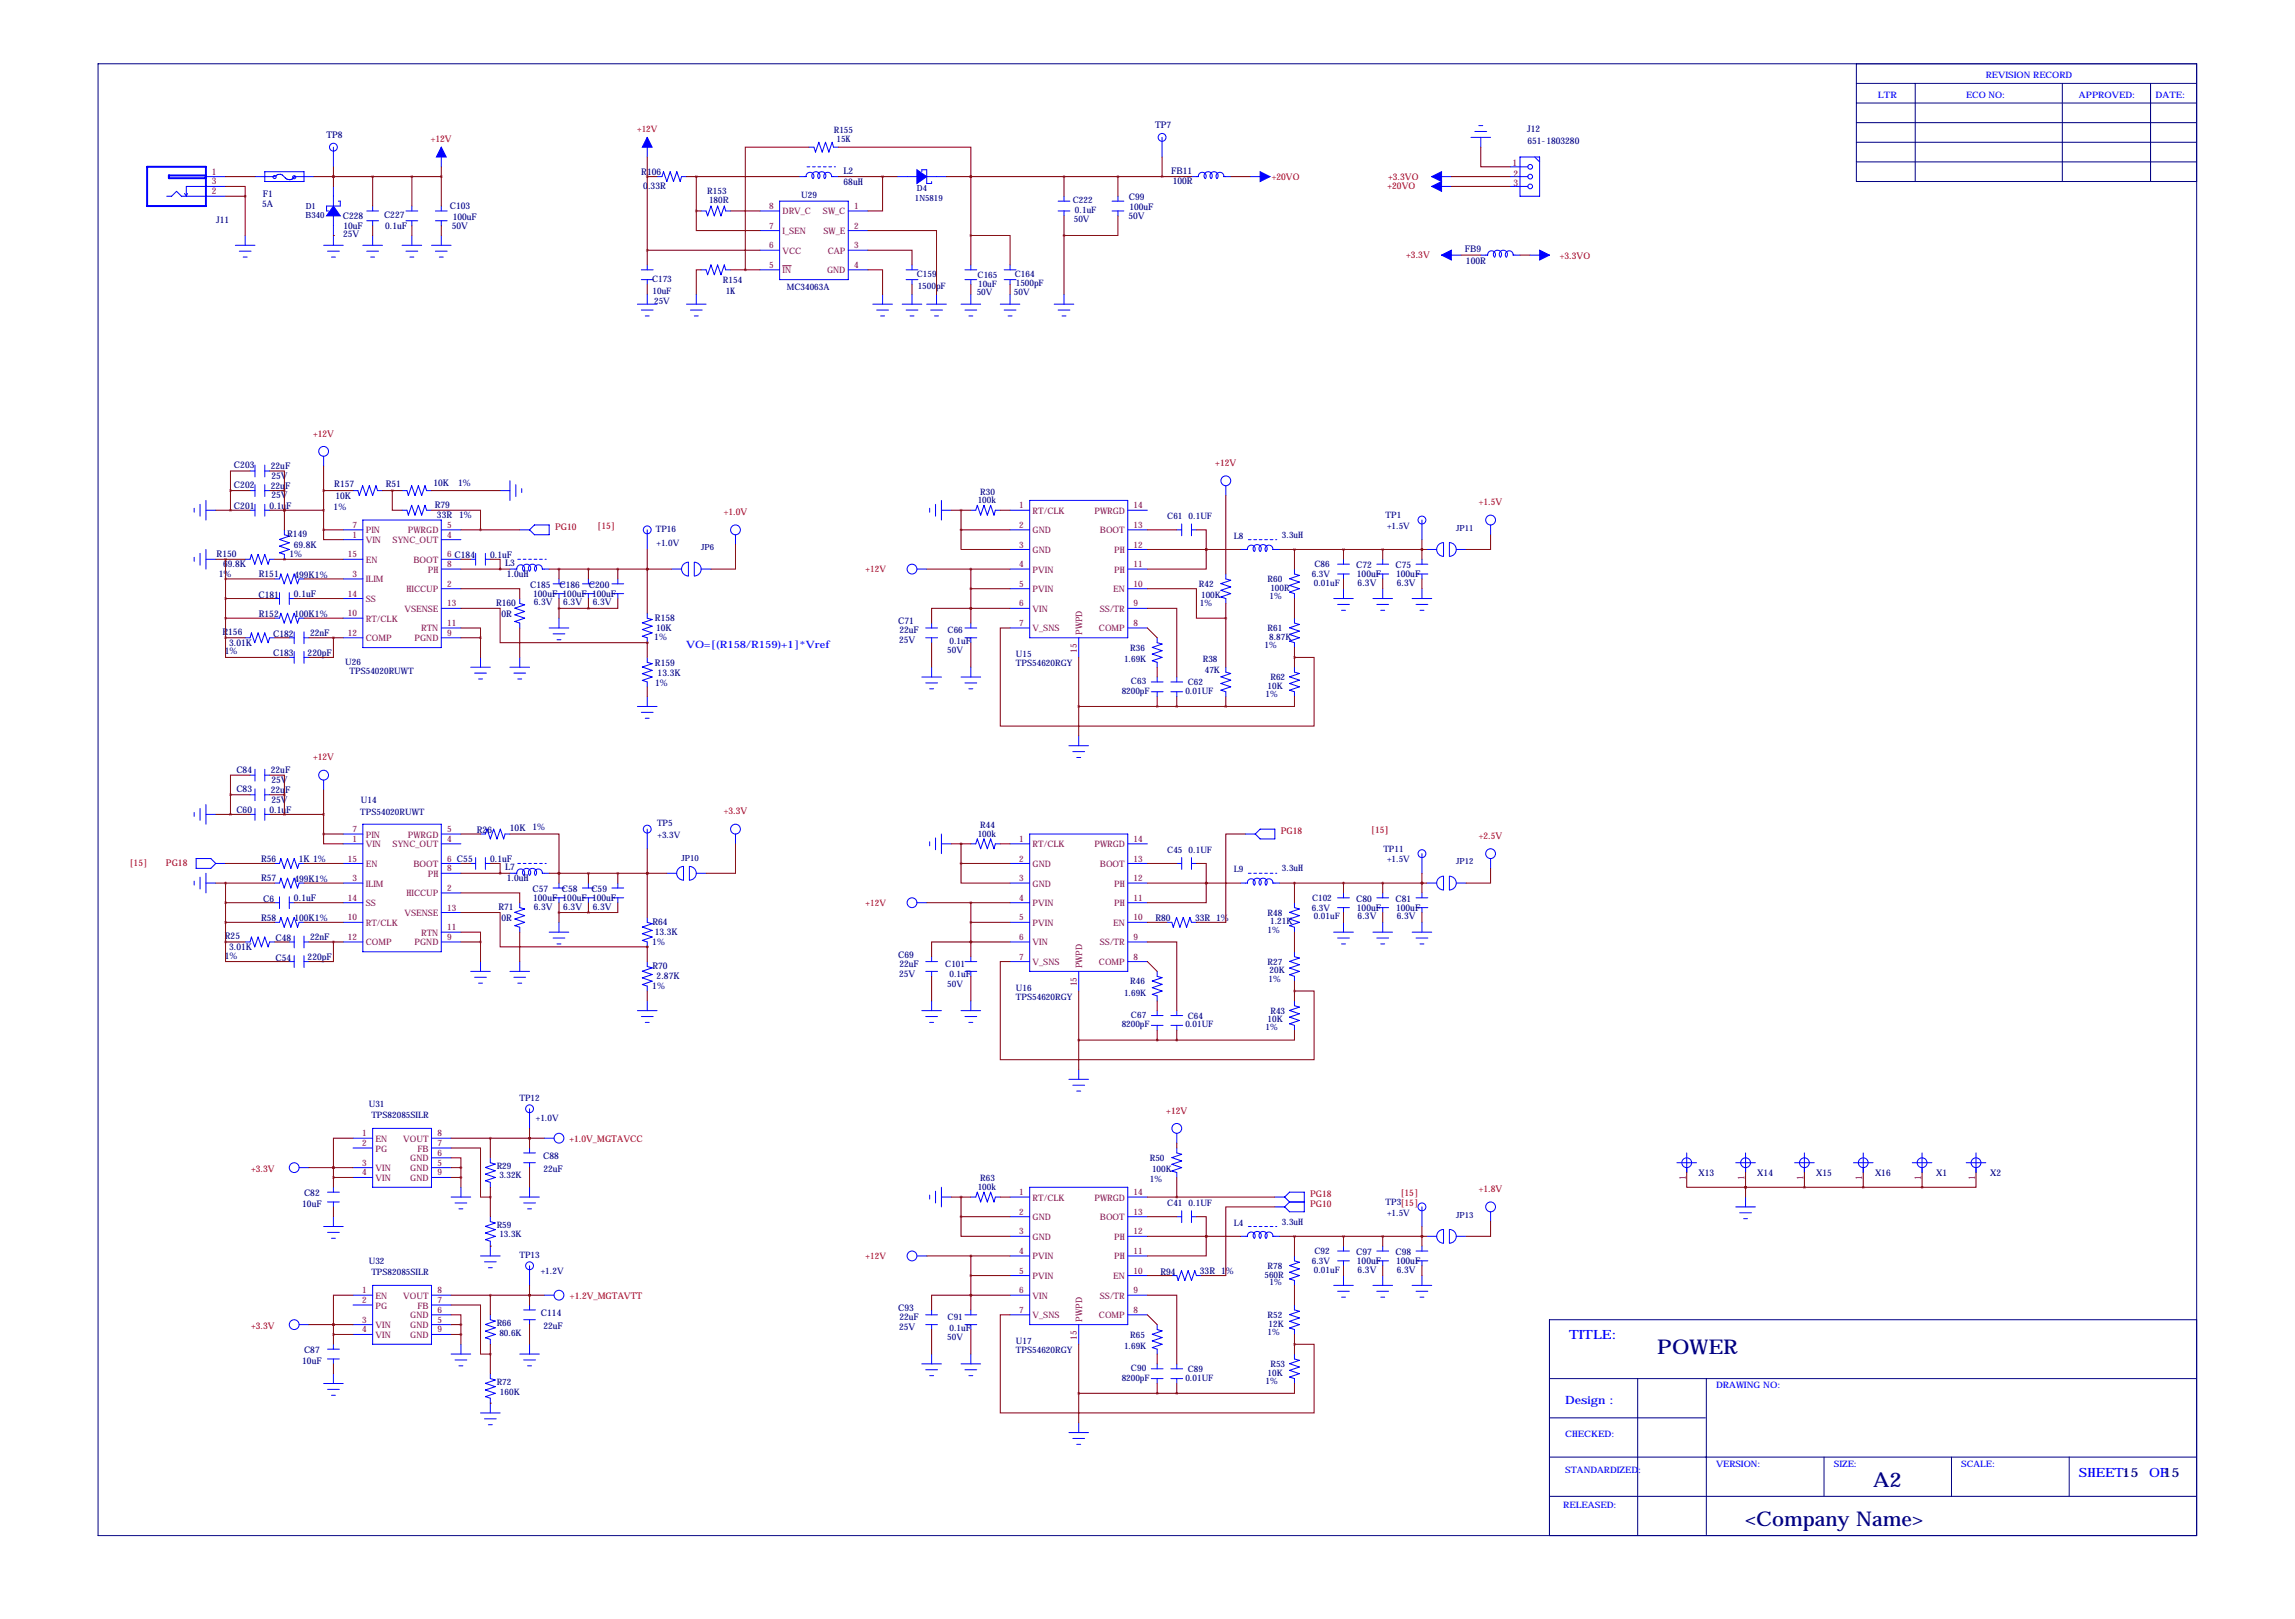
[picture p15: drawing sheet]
<svg xmlns="http://www.w3.org/2000/svg" width="594mm" height="419mm" viewBox="0 0 594 419" stroke-linecap="round" stroke-linejoin="round" font-family="sans-serif">
<defs><g id="words">
<g font-size="5.3" fill="#000080">
<text x="429.3" y="350.5">POWER</text>
<text x="485.1" y="384.8">A2</text>
<text x="452.1" y="395">&lt;Company Name&gt;</text>
</g>
<g font-size="3.3" fill="#00f">
<text x="406.4" y="346.7">TITLE:</text>
<text x="538.5" y="382.3">SHEET:</text>
<text x="556.6" y="382.3">OF15</text>
</g>
<text font-size="3.3" fill="#000080" x="549.7" y="382.3">15</text>
<text font-size="3" fill="#00f" x="405.4" y="363.5">Design :</text>
<text font-size="2.6" fill="#00f" x="177.7" y="167.7">VO=[(R158/R159)+1]*Vref</text>
<g font-size="2.4" fill="#000080">
<text x="84.5" y="35.6">TP8</text>
<text x="299.2" y="33.1">TP7</text>
<text x="395.6" y="34.3">J12</text>
<text x="395.6" y="37.2">651-1803280</text>
<text x="166.1" y="45.2">R106</text>
<text x="218.4" y="45">L2</text>
<text x="218.5" y="47.8">68uH</text>
<text x="303.4" y="45">FB11</text>
<text x="303.8" y="47.6">100R</text>
<text x="67.9" y="53.7">5A</text>
<text x="68.1" y="51.1">F1</text>
<text x="166.6" y="48.9">0.33R</text>
<text x="292.4" y="51.6">C99</text>
<text x="56" y="57.7">J11</text>
<text x="88.8" y="56.7">C228</text>
<text x="89" y="59.2">10uF</text>
<text x="99.5" y="56.5">C227</text>
<text x="99.8" y="59.2">0.1uF</text>
<text x="116.5" y="54.2">C103</text>
<text x="117" y="59.2">50V</text>
<text x="117.3" y="56.9">100uF</text>
<text x="292.3" y="56.6">50V</text>
<text x="292.5" y="54.4">100uF</text>
<text x="88.8" y="61.5">25V</text>
<text x="379.4" y="65.3">FB9</text>
<text x="379.7" y="68.4">100R</text>
<text x="60.6" y="121.2">C203</text>
<text x="70.2" y="121.4">22uF</text>
<text x="70.3" y="124">25V</text>
<text x="86.6" y="126">R157</text>
<text x="99.9" y="126">R51</text>
<text x="112.3" y="125.8">10K</text>
<text x="118.7" y="125.8">1%</text>
<text x="60.6" y="131.8">C201</text>
<text x="60.6" y="126.3">C202</text>
<text x="69.8" y="131.7">0.1uF</text>
<text x="70.2" y="126.5">22uF</text>
<text x="70.3" y="129">25V</text>
<text x="86.4" y="131.9">1%</text>
<text x="86.9" y="129.1">10K</text>
<text x="112.6" y="131.6">R79</text>
<text x="113.2" y="134.2">33R</text>
<text x="118.9" y="134.2">1%</text>
<text x="74.4" y="139">R149</text>
<text x="76.1" y="141.7">69.8K</text>
<text x="56.1" y="144.1">R150</text>
<text x="56.7" y="149.4">1%</text>
<text x="57.8" y="146.8">69.8K</text>
<text x="67" y="149.4">R151</text>
<text x="75" y="144.3">1%</text>
<text x="76.3" y="149.6">499K1%</text>
<text x="126.9" y="144.4">0.1uF</text>
<text x="130.8" y="146.6">L3</text>
<text x="131.3" y="149.4">1.0uH</text>
<text x="351.3" y="147.2">C72</text>
<text x="351.5" y="149.4">100uF</text>
<text x="361.4" y="147.2">C75</text>
<text x="361.6" y="149.4">100uF</text>
<text x="67" y="154.7">C181</text>
<text x="76.1" y="154.5">0.1uF</text>
<text x="137.3" y="152.2">C185</text>
<text x="138.1" y="154.4">100uF 100uF 100uF</text>
<text x="144.9" y="152.2">C186</text>
<text x="152.6" y="152.2">C200</text>
<text x="351.6" y="151.6">6.3V</text>
<text x="361.8" y="151.6">6.3V</text>
<text x="67" y="159.6">R152</text>
<text x="76.3" y="159.8">100K1%</text>
<text x="128.5" y="156.8">R160</text>
<text x="129.9" y="159.8">0R</text>
<text x="138.3" y="156.7">6.3V</text>
<text x="145.9" y="156.7">6.3V</text>
<text x="153.5" y="156.7">6.3V</text>
<text x="169.6" y="160.9">R158</text>
<text x="232.7" y="161.5">C71</text>
<text x="57.6" y="164.4">R156</text>
<text x="59.3" y="167.1">3.01K</text>
<text x="70.8" y="164.8">C182</text>
<text x="80.3" y="164.7">22nF</text>
<text x="169.5" y="165.6">1%</text>
<text x="169.9" y="163.3">10K</text>
<text x="232.9" y="166.5">25V</text>
<text x="233" y="163.9">22uF</text>
<text x="58.2" y="169.4">1%</text>
<text x="70.8" y="169.9">C183</text>
<text x="79.7" y="169.8">220pF</text>
<text x="169.6" y="172.3">R159</text>
<text x="169.7" y="177.5">1%</text>
<text x="170.3" y="175">13.3K</text>
<text x="61.2" y="200">C84</text>
<text x="70.2" y="200.2">22uF</text>
<text x="70.3" y="202.7">25V</text>
<text x="61.2" y="205.1">C83</text>
<text x="70.2" y="205.2">22uF</text>
<text x="70.3" y="207.8">25V</text>
<text x="61.2" y="210.6">C60</text>
<text x="69.8" y="210.4">0.1uF</text>
<text x="123.5" y="215.6">R26</text>
<text x="132.1" y="215.2">10K</text>
<text x="137.9" y="215">1%</text>
<text x="67.6" y="223.1">R56</text>
<text x="77.4" y="223">1K 1%</text>
<text x="126.9" y="223.1">0.1uF</text>
<text x="130.8" y="225.3">L7</text>
<text x="67.6" y="228.2">R57</text>
<text x="68.2" y="233.4">C6</text>
<text x="76.1" y="233.3">0.1uF</text>
<text x="76.3" y="228.3">499K1%</text>
<text x="131.3" y="228.2">1.0uH</text>
<text x="137.9" y="231">C57</text>
<text x="138.1" y="233.2">100uF 100uF 100uF</text>
<text x="145.5" y="231">C58</text>
<text x="153.2" y="231">C59</text>
<text x="351.3" y="233.5">C80</text>
<text x="361.4" y="233.5">C81</text>
<text x="67.6" y="238.3">R58</text>
<text x="76.3" y="238.5">100K1%</text>
<text x="129.1" y="235.5">R71</text>
<text x="129.9" y="238.5">0R</text>
<text x="138.3" y="235.5">6.3V</text>
<text x="145.9" y="235.5">6.3V</text>
<text x="153.5" y="235.5">6.3V</text>
<text x="169" y="239.4">R64</text>
<text x="299.3" y="238.5">R80</text>
<text x="309.5" y="238.3">33R 1%</text>
<text x="351.5" y="235.7">100uF</text>
<text x="351.6" y="238">6.3V</text>
<text x="361.6" y="235.7">100uF</text>
<text x="361.8" y="238">6.3V</text>
<text x="58.2" y="243.2">R25</text>
<text x="59.3" y="245.9">3.01K</text>
<text x="71.4" y="243.6">C48</text>
<text x="80.3" y="243.4">22nF</text>
<text x="169" y="244.6">1%</text>
<text x="169.6" y="242.1">13.3K</text>
<text x="58.2" y="248.2">1%</text>
<text x="71.4" y="248.7">C54</text>
<text x="79.7" y="248.5">220pF</text>
<text x="169" y="250.8">R70</text>
<text x="232.7" y="247.9">C69</text>
<text x="233" y="250.3">22uF</text>
<text x="169" y="256">1%</text>
<text x="170.1" y="253.5">2.87K</text>
<text x="232.9" y="252.8">25V</text>
<text x="140.7" y="300.1">C88</text>
<text x="140.8" y="303.3">22uF</text>
<text x="439.9" y="304.3">X13</text>
<text x="455.2" y="304.3">X14</text>
<text x="470.4" y="304.3">X15</text>
<text x="485.6" y="304.3">X16</text>
<text x="501.5" y="304.3">X1</text>
<text x="515.5" y="304.3">X2</text>
<text x="78.7" y="309.7">C82</text>
<text x="78.3" y="312.4">10uF</text>
<text x="300.6" y="329.9">R94</text>
<text x="310.8" y="329.8">33R 1%</text>
<text x="351.3" y="325">C97</text>
<text x="351.5" y="327.2">100uF</text>
<text x="351.6" y="329.4">6.3V</text>
<text x="361.4" y="325">C98</text>
<text x="361.6" y="327.2">100uF</text>
<text x="361.8" y="329.4">6.3V</text>
<text x="140.1" y="340.7">C114</text>
<text x="232.7" y="339.3">C93</text>
<text x="233" y="341.7">22uF</text>
<text x="140.8" y="343.9">22uF</text>
<text x="232.9" y="344.3">25V</text>
<text x="78.3" y="353.1">10uF</text>
<text x="78.7" y="350.4">C87</text>
</g>
<g font-size="2.4" fill="#f00">
<text x="111.6" y="36.8">+12V</text>
<text x="329.4" y="46.5">+20VO</text>
<text x="359.5" y="46.5">+3.3VO</text>
<text x="359.4" y="49">+20VO</text>
<text x="364.2" y="66.8">+3.3V</text>
<text x="404" y="67.1">+3.3VO</text>
<text x="81.1" y="113">+12V</text>
<text x="314.8" y="120.7">+12V</text>
<text x="383" y="130.8">+1.5V</text>
<text x="143.8" y="137.2">PG10</text>
<text x="154.7" y="137">[15]</text>
<text x="187.5" y="133.4">+1.0V</text>
<text x="81.1" y="196.8">+12V</text>
<text x="187.5" y="210.8">+3.3V</text>
<text x="331.7" y="215.9">PG18</text>
<text x="355.1" y="215.7">[15]</text>
<text x="383" y="217.2">+2.5V</text>
<text x="33.5" y="224.1">[15]</text>
<text x="43" y="224.3">PG18</text>
<text x="302.1" y="288.3">+12V</text>
<text x="147.5" y="295.7">+1.0V_MGTAVCC</text>
<text x="65" y="303.3">+3.3V</text>
<text x="339.3" y="309.9">PG18</text>
<text x="362.7" y="309.7">[15]</text>
<text x="383" y="308.6">+1.8V</text>
<text x="339.3" y="312.4">PG10</text>
<text x="147.6" y="336.3">+1.2V_MGTAVTT</text>
<text x="65" y="343.9">+3.3V</text>
</g>
<g font-size="2.4" fill="#800080">
<text x="54.9" y="47.8">3</text>
<text x="54.9" y="45.2">1</text>
<text x="391.7" y="42.9">1</text>
<text x="392" y="45.7">2</text>
<text x="54.9" y="50.3">2</text>
<text x="392" y="48.3">3</text>
<text x="436.6" y="305.5" transform="rotate(-90 436.6 305.5)">1</text>
<text x="451.9" y="305.5" transform="rotate(-90 451.9 305.5)">1</text>
<text x="467.1" y="305.5" transform="rotate(-90 467.1 305.5)">1</text>
<text x="482.3" y="305.5" transform="rotate(-90 482.3 305.5)">1</text>
<text x="497.6" y="305.5" transform="rotate(-90 497.6 305.5)">1</text>
<text x="511.6" y="305.5" transform="rotate(-90 511.6 305.5)">1</text>
</g>
<g font-size="2.3" fill="#00f">
<text x="514.4" y="20.3">REVISION RECORD</text>
<text x="486.4" y="25.4">LTR</text>
<text x="509.3" y="25.4">ECO NO:</text>
<text x="538.5" y="25.4">APPROVED:</text>
<text x="558.3" y="25.4">DATE:</text>
<text x="444.5" y="359.4">DRAWING NO:</text>
<text x="405.4" y="372.1">CHECKED:</text>
<text x="405.4" y="381.3">STANDARDIZED:</text>
<text x="444.5" y="379.7">VERSION:</text>
<text x="475" y="379.7">SIZE:</text>
<text x="508" y="379.7">SCALE:</text>
<text x="404.9" y="390.4">RELEASED:</text>
</g>
<g font-size="2.3" fill="#f00">
<text x="165" y="34.3">+12V</text>
<text x="224.2" y="148.1">+12V</text>
<text x="224.2" y="234.4">+12V</text>
<text x="224.2" y="325.9">+12V</text>
</g>
<g font-size="2.3" fill="#000080">
<text x="216" y="34.3">R155</text>
<text x="216.7" y="36.8">15K</text>
<text x="183.2" y="50.3">R153</text>
<text x="183.6" y="52.6">180R</text>
<text x="207.5" y="51.3">U29</text>
<text x="277.9" y="52.6">C222</text>
<text x="278.1" y="57.4">50V</text>
<text x="278.4" y="55.1">0.1uF</text>
<text x="237.5" y="71.7">C159</text>
<text x="253.2" y="71.9">C165</text>
<text x="262.9" y="71.7">C164</text>
<text x="168.9" y="72.9">C173</text>
<text x="169" y="76.2">10uF</text>
<text x="187.2" y="73.2">R154</text>
<text x="188" y="76.2">1K</text>
<text x="203.8" y="75">MC34063A</text>
<text x="237.7" y="74.9">1500pF</text>
<text x="253" y="76.5">50V</text>
<text x="253.3" y="74.2">10uF</text>
<text x="262.6" y="76.5">50V</text>
<text x="263.1" y="73.9">1500pF</text>
<text x="169.4" y="78.7">25V</text>
<text x="253.2" y="130.3">100k</text>
<text x="253.9" y="128">R30</text>
<text x="169.8" y="137.7">TP16</text>
<text x="302.3" y="134.4">C61</text>
<text x="307.9" y="134.4">0.1UF</text>
<text x="358.9" y="134.1">TP1</text>
<text x="359.3" y="136.9">+1.5V</text>
<text x="170" y="141.2">+1.0V</text>
<text x="319.6" y="139.4">L8</text>
<text x="332" y="139.2">3.3uH</text>
<text x="339.8" y="149.4">6.3V</text>
<text x="340.4" y="146.8">C86</text>
<text x="310.5" y="151.9">R42</text>
<text x="311.1" y="154.7">100K</text>
<text x="328.3" y="150.7">R60</text>
<text x="328.8" y="154.9">1%</text>
<text x="329" y="152.9">100R</text>
<text x="340.3" y="151.6">0.01uF</text>
<text x="310.8" y="157">1%</text>
<text x="245.4" y="163.9">C66</text>
<text x="245.9" y="166.6">0.1uF</text>
<text x="327.6" y="167.6">1%</text>
<text x="328.3" y="163.4">R61</text>
<text x="328.7" y="165.6">8.87K</text>
<text x="89.4" y="172.2">U26</text>
<text x="245.4" y="169.2">50V</text>
<text x="263.1" y="170.2">U15</text>
<text x="263.1" y="172.5">TPS54620RGY</text>
<text x="291.1" y="171.4">1.69K</text>
<text x="292.7" y="168.4">R36</text>
<text x="311.5" y="171.5">R38</text>
<text x="90.5" y="174.5">TPS54020RUWT</text>
<text x="290.5" y="179.6">8200pF</text>
<text x="292.9" y="177.1">C63</text>
<text x="307" y="179.6">0.01UF</text>
<text x="307.7" y="177.3">C62</text>
<text x="312.1" y="174.2">47K</text>
<text x="328.3" y="178.3">10K</text>
<text x="329.1" y="176.1">R62</text>
<text x="327.8" y="180.3">1%</text>
<text x="93.5" y="207.8">U14</text>
<text x="93.3" y="210.9">TPS54020RUWT</text>
<text x="170.2" y="213.9">TP5</text>
<text x="253.9" y="214.4">R44</text>
<text x="170.3" y="216.9">+3.3V</text>
<text x="253.2" y="216.7">100k</text>
<text x="302.3" y="220.8">C45</text>
<text x="307.9" y="220.7">0.1UF</text>
<text x="358.3" y="220.5">TP11</text>
<text x="319.6" y="225.8">L9</text>
<text x="332" y="225.6">3.3uH</text>
<text x="359.3" y="223.3">+1.5V</text>
<text x="339.8" y="233.2">C102</text>
<text x="328.3" y="237">R48</text>
<text x="329" y="239.3">1.21K</text>
<text x="339.8" y="235.7">6.3V</text>
<text x="340.3" y="238">0.01uF</text>
<text x="328.3" y="241.6">1%</text>
<text x="244.8" y="250.2">C101</text>
<text x="328.3" y="249.7">R27</text>
<text x="328.8" y="252">20K</text>
<text x="245.4" y="255.5">50V</text>
<text x="245.9" y="253">0.1uF</text>
<text x="263.1" y="256.5">U16</text>
<text x="291.1" y="257.8">1.69K</text>
<text x="292.7" y="254.8">R46</text>
<text x="328.6" y="254.3">1%</text>
<text x="263.1" y="258.9">TPS54620RGY</text>
<text x="292.9" y="263.4">C67</text>
<text x="307.7" y="263.7">C64</text>
<text x="329.1" y="262.4">R43</text>
<text x="290.5" y="265.9">8200pF</text>
<text x="307" y="265.9">0.01UF</text>
<text x="327.8" y="266.7">1%</text>
<text x="328.3" y="264.7">10K</text>
<text x="95.5" y="286.5">U31</text>
<text x="134.5" y="285">TP12</text>
<text x="96.2" y="289.3">TPS82085SILR</text>
<text x="138.8" y="290.1">+1.0V</text>
<text x="128.7" y="302.5">R29</text>
<text x="129.3" y="305.1">3.32K</text>
<text x="253.9" y="305.8">R63</text>
<text x="297.8" y="300.5">R50</text>
<text x="298.4" y="303.3">100K</text>
<text x="253.2" y="308.1">100k</text>
<text x="297.8" y="306.1">1%</text>
<text x="358.9" y="311.9">TP3[15]</text>
<text x="128.7" y="317.8">R59</text>
<text x="302.3" y="312.2">C41</text>
<text x="307.9" y="312.2">0.1UF</text>
<text x="319.6" y="317.2">L4</text>
<text x="332" y="317">3.3uH</text>
<text x="359.3" y="314.7">+1.5V</text>
<text x="129.3" y="320.3">13.3K</text>
<text x="95.5" y="327.2">U32</text>
<text x="96.2" y="330">TPS82085SILR</text>
<text x="134.5" y="325.7">TP13</text>
<text x="140.1" y="329.7">+1.2V</text>
<text x="328.3" y="328.5">R78</text>
<text x="339.8" y="327.2">6.3V</text>
<text x="340.3" y="329.4">0.01uF</text>
<text x="340.4" y="324.6">C92</text>
<text x="327.5" y="330.7">560R</text>
<text x="328.8" y="332.7">1%</text>
<text x="245.4" y="341.7">C91</text>
<text x="328.3" y="341.2">R52</text>
<text x="128.7" y="343.2">R66</text>
<text x="129.3" y="345.9">80.6K</text>
<text x="245.4" y="347">50V</text>
<text x="245.9" y="344.4">0.1uF</text>
<text x="263.1" y="348">U17</text>
<text x="292.7" y="346.2">R65</text>
<text x="328.3" y="345.7">1%</text>
<text x="328.6" y="343.4">12K</text>
<text x="263.1" y="350.3">TPS54620RGY</text>
<text x="291.1" y="349.2">1.69K</text>
<text x="329.1" y="353.9">R53</text>
<text x="128.7" y="358.4">R72</text>
<text x="290.5" y="357.4">8200pF</text>
<text x="292.9" y="354.9">C90</text>
<text x="307" y="357.4">0.01UF</text>
<text x="307.7" y="355.1">C89</text>
<text x="327.8" y="358.1">1%</text>
<text x="328.3" y="356.1">10K</text>
<text x="129.5" y="361.2">160K</text>
</g>
<g font-size="2.3" fill="#800080">
<text x="199.2" y="54.1">8</text>
<text x="199.2" y="59.2">7</text>
<text x="202.7" y="55.5">DRV_C</text>
<text x="213.2" y="55.5">SW_C</text>
<text x="221.2" y="54.1">1</text>
<text x="221.2" y="59.2">2</text>
<text x="199.2" y="64.3">6</text>
<text x="202.7" y="60.6">I_SEN</text>
<text x="202.7" y="65.7">VCC</text>
<text x="213.3" y="60.6">SW_E</text>
<text x="214.4" y="65.7">CAP</text>
<text x="221.2" y="64.3">3</text>
<text x="199.2" y="69.3">5</text>
<text x="202.7" y="70.8">IN</text>
<text x="214.2" y="70.8">GND</text>
<text x="221.2" y="69.3">4</text>
<text x="264" y="131.6">1</text>
<text x="293.6" y="131.6">14</text>
<text x="91.3" y="136.7">7</text>
<text x="115.8" y="136.7">5</text>
<text x="264" y="136.7">2</text>
<text x="267.5" y="133">RT/CLK</text>
<text x="283.5" y="133">PWRGD</text>
<text x="293.6" y="136.7">13</text>
<text x="91.3" y="139.2">1</text>
<text x="94.7" y="138.1">PIN</text>
<text x="94.7" y="140.6">VIN</text>
<text x="101.7" y="140.6">SYNC_OUT</text>
<text x="105.7" y="138.1">PWRGD</text>
<text x="115.8" y="139.2">4</text>
<text x="264" y="141.7">3</text>
<text x="267.5" y="138.1">GND</text>
<text x="267.5" y="143.1">GND</text>
<text x="284.9" y="138.1">BOOT</text>
<text x="288.6" y="143.1">PH</text>
<text x="293.6" y="141.7">12</text>
<text x="90.1" y="144.3">15</text>
<text x="91.3" y="149.4">3</text>
<text x="94.7" y="145.7">EN</text>
<text x="107.1" y="145.7">BOOT</text>
<text x="110.8" y="148.2">PH</text>
<text x="115.8" y="144.3">6 C184</text>
<text x="115.8" y="146.8">8</text>
<text x="264" y="146.8">4</text>
<text x="267.5" y="148.2">PVIN</text>
<text x="288.6" y="148.2">PH</text>
<text x="293.6" y="146.8">11</text>
<text x="90.1" y="154.4">14</text>
<text x="94.7" y="150.8">ILIM</text>
<text x="94.7" y="155.8">SS</text>
<text x="105.3" y="153.3">HICCUP</text>
<text x="115.8" y="151.9">2</text>
<text x="264" y="151.9">5</text>
<text x="267.5" y="153.3">PVIN</text>
<text x="288.3" y="153.3">EN</text>
<text x="293.6" y="151.9">10</text>
<text x="90.1" y="159.5">10</text>
<text x="94.7" y="160.9">RT/CLK</text>
<text x="104.7" y="158.4">VSENSE</text>
<text x="115.8" y="157">13</text>
<text x="264" y="157">6</text>
<text x="267.5" y="158.4">VIN</text>
<text x="284.9" y="158.4">SS/TR</text>
<text x="293.6" y="157">9</text>
<text x="90.1" y="164.6">12</text>
<text x="94.7" y="166">COMP</text>
<text x="107.4" y="166">PGND</text>
<text x="109.1" y="163.5">RTN</text>
<text x="115.8" y="162.1">11</text>
<text x="115.8" y="164.6">9</text>
<text x="264" y="162.1">7</text>
<text x="267.5" y="163.5">V_SNS</text>
<text x="280.3" y="164.3" transform="rotate(-90 280.3 164.3)">PWPD</text>
<text x="284.6" y="163.5">COMP</text>
<text x="293.6" y="162.1">8</text>
<text x="278.9" y="169" transform="rotate(-90 278.9 169)">15</text>
<text x="91.3" y="215.4">7</text>
<text x="115.8" y="215.4">5</text>
<text x="91.3" y="217.9">1</text>
<text x="94.7" y="216.8">PIN</text>
<text x="94.7" y="219.3">VIN</text>
<text x="101.7" y="219.3">SYNC_OUT</text>
<text x="105.7" y="216.8">PWRGD</text>
<text x="115.8" y="217.9">4</text>
<text x="264" y="217.9">1</text>
<text x="267.5" y="219.3">RT/CLK</text>
<text x="283.5" y="219.3">PWRGD</text>
<text x="293.6" y="217.9">14</text>
<text x="90.1" y="223">15</text>
<text x="94.7" y="224.4">EN</text>
<text x="107.1" y="224.4">BOOT</text>
<text x="110.8" y="227">PH</text>
<text x="115.8" y="223">6 C55</text>
<text x="115.8" y="225.6">8</text>
<text x="264" y="223">2</text>
<text x="267.5" y="224.4">GND</text>
<text x="284.9" y="224.4">BOOT</text>
<text x="293.6" y="223">13</text>
<text x="90.1" y="233.2">14</text>
<text x="91.3" y="228.1">3</text>
<text x="94.7" y="229.5">ILIM</text>
<text x="105.3" y="232">HICCUP</text>
<text x="115.8" y="230.6">2</text>
<text x="264" y="228.1">3</text>
<text x="264" y="233.2">4</text>
<text x="267.5" y="229.5">GND</text>
<text x="288.6" y="229.5">PH</text>
<text x="293.6" y="233.2">11</text>
<text x="293.6" y="228.1">12</text>
<text x="90.1" y="238.3">10</text>
<text x="94.7" y="234.6">SS</text>
<text x="94.7" y="239.7">RT/CLK</text>
<text x="104.7" y="237.1">VSENSE</text>
<text x="115.8" y="235.7">13</text>
<text x="264" y="238.3">5</text>
<text x="267.5" y="234.6">PVIN</text>
<text x="267.5" y="239.7">PVIN</text>
<text x="288.3" y="239.7">EN</text>
<text x="288.6" y="234.6">PH</text>
<text x="293.6" y="238.3">10</text>
<text x="90.1" y="243.3">12</text>
<text x="94.7" y="244.7">COMP</text>
<text x="107.4" y="244.7">PGND</text>
<text x="109.1" y="242.2">RTN</text>
<text x="115.8" y="240.8">11</text>
<text x="115.8" y="243.3">9</text>
<text x="264" y="243.3">6</text>
<text x="267.5" y="244.7">VIN</text>
<text x="284.9" y="244.7">SS/TR</text>
<text x="293.6" y="243.3">9</text>
<text x="264" y="248.4">7</text>
<text x="267.5" y="249.8">V_SNS</text>
<text x="280.3" y="250.7" transform="rotate(-90 280.3 250.7)">PWPD</text>
<text x="284.6" y="249.8">COMP</text>
<text x="293.6" y="248.4">8</text>
<text x="278.9" y="255.3" transform="rotate(-90 278.9 255.3)">15</text>
<text x="93.8" y="294.1">1</text>
<text x="93.8" y="296.7">2</text>
<text x="97.3" y="295.5">EN</text>
<text x="97.3" y="298.1">PG</text>
<text x="104.4" y="295.5">VOUT</text>
<text x="108.1" y="298.1">FB</text>
<text x="113.3" y="294.1">8</text>
<text x="113.3" y="296.7">7</text>
<text x="113.3" y="299.2">6</text>
<text x="93.8" y="301.8">3</text>
<text x="93.8" y="304.3">4</text>
<text x="97.3" y="303.2">VIN</text>
<text x="97.3" y="305.7">VIN</text>
<text x="106.3" y="300.6">GND</text>
<text x="106.3" y="303.2">GND</text>
<text x="106.3" y="305.7">GND</text>
<text x="113.3" y="301.8">5</text>
<text x="113.3" y="304.3">9</text>
<text x="264" y="309.4">1</text>
<text x="267.5" y="310.8">RT/CLK</text>
<text x="283.5" y="310.8">PWRGD</text>
<text x="293.6" y="309.4">14</text>
<text x="264" y="314.5">2</text>
<text x="267.5" y="315.9">GND</text>
<text x="284.9" y="315.9">BOOT</text>
<text x="293.6" y="314.5">13</text>
<text x="264" y="319.5">3</text>
<text x="267.5" y="320.9">GND</text>
<text x="288.6" y="320.9">PH</text>
<text x="293.6" y="319.5">12</text>
<text x="264" y="324.6">4</text>
<text x="264" y="329.7">5</text>
<text x="267.5" y="326">PVIN</text>
<text x="288.6" y="326">PH</text>
<text x="293.6" y="329.7">10</text>
<text x="293.6" y="324.6">11</text>
<text x="93.8" y="334.8">1</text>
<text x="113.3" y="334.8">8</text>
<text x="264" y="334.8">6</text>
<text x="267.5" y="331.1">PVIN</text>
<text x="288.3" y="331.1">EN</text>
<text x="293.6" y="334.8">9</text>
<text x="93.8" y="337.3">2</text>
<text x="97.3" y="336.2">EN</text>
<text x="97.3" y="338.7">PG</text>
<text x="104.4" y="336.2">VOUT</text>
<text x="106.3" y="341.3">GND</text>
<text x="108.1" y="338.7">FB</text>
<text x="113.3" y="337.3">7</text>
<text x="113.3" y="339.9">6</text>
<text x="264" y="339.9">7</text>
<text x="267.5" y="336.2">VIN</text>
<text x="267.5" y="341.3">V_SNS</text>
<text x="284.6" y="341.3">COMP</text>
<text x="284.9" y="336.2">SS/TR</text>
<text x="293.6" y="339.9">8</text>
<text x="93.8" y="342.4">3</text>
<text x="93.8" y="344.9">4</text>
<text x="97.3" y="343.8">VIN</text>
<text x="97.3" y="346.3">VIN</text>
<text x="106.3" y="343.8">GND</text>
<text x="106.3" y="346.3">GND</text>
<text x="113.3" y="342.4">5</text>
<text x="113.3" y="344.9">9</text>
<text x="278.9" y="346.8" transform="rotate(-90 278.9 346.8)">15</text>
<text x="280.3" y="342.1" transform="rotate(-90 280.3 342.1)">PWPD</text>
</g>
<g font-size="2.2" fill="#000080">
<text x="237" y="52.1">1N5819</text>
<text x="237.5" y="49.5">D4</text>
<text x="79.1" y="56.3">B340</text>
<text x="79.2" y="54">D1</text>
<text x="377.2" y="137.4">JP11</text>
<text x="181.6" y="142.5">JP6</text>
<text x="176.5" y="222.8">JP10</text>
<text x="377.2" y="223.8">JP12</text>
<text x="377.2" y="315.2">JP13</text>
</g>
</g></defs>
<g fill="none" stroke="#000080" stroke-width=".26">
<path d="M25.4 16.5h543.6v381h-543.6zM480.8 16.5v30.5h88.2M480.8 21.6h88.2M480.8 26.7h88.2M480.8 31.8h88.2M480.8 36.8h88.2M496.1 21.6v25.4M534.2 21.6v25.4M557 21.6v25.4M480.8 41.9h88.2M401.3 356.9h167.7M424.2 356.9v40.6"/>
<path d="M442 356.9v40.4M569 341.6h-167.7v55.9M401.3 377.2h167.7M401.3 367h40.4M472.4 377.2v10.1M505.5 377.2v10.1M535.9 377.2v10.1M401.3 387.3h167.7"/>
</g>
<g fill="none" stroke="#00f" stroke-width=".26">
<path d="M86.4 38.1v5.1M114.3 38.1v5.1M167.6 35.6v5M209.5 38.1h1.3l.4 1.3 .9-2.6 .9 2.6 .8-2.6 .9 2.6 .8-2.6 .4 1.3h1.3M301 35.6v5M381 35.6h5.1M382 34h3.1M383 32.5h1M383.5 35.6v2.5M43.2 50.8h1.2l1.3-1.3 1.3 1.3h11.4M47.8 50.1l.5 .6 .3-.6M53.3 45.7h5.1"/>
<path d="M58.4 48.3h-10.1v2.5M66 45.7h5.1M68.6 44.4h10.1v2.6h-10.1zM71.2 45.7a1.47 1.47 0 0 1 2-.4 2.01 2.01 0 0 0 2.4 1.1l.7-.6M76.2 45.7h5.1M86.4 48.3v5M86.4 55.9v7.6M87.6 52.1h.5v1.2h-3.5v1.3h.5M95 57.1h3M95 54.6h3M96.5 53.3v1.3M96.5 57.1v1.3"/>
<path d="M105.2 57.1h3M105.2 54.6h3M106.7 53.3v1.3M106.7 57.1v1.3M112.8 57.1h3M112.8 54.6h3M114.3 53.3v1.3M114.3 57.1v1.3M170.2 45.7h1.2l.5-1.3 .8 2.6 .9-2.6 .8 2.6 .9-2.6 .9 2.6 .3-1.3h1.3M181.6 54.6h1.3l.4 1.3 .8-2.6 .9 2.6 .9-2.6 .8 2.6 .9-2.6 .4 1.3h1.2M196.8 54.6h5.1M196.8 59.7h5.1"/>
<path d="M201.9 52.1h17.8v20.3h-17.8zM207 45.7h1.8a1.02 1.02 0 0 1 1.3-1.1 1.02 1.02 0 0 1 .5 1.6 1.06 1.06 0 0 1 0-1.4 1.06 1.06 0 0 1 1.5 0 1.06 1.06 0 0 1 0 1.4M212.1 46.2a1.07 1.07 0 0 1 0-1.4 1.07 1.07 0 0 1 1.5 0 1.07 1.07 0 0 1 0 1.4M217.2 45.7h-1.8a1.02 1.02 0 0 0-1.3-1.1 1.02 1.02 0 0 0-.5 1.6M219.7 54.6h5.1M219.7 59.7h5.1M232.4 45.7h5.1M238.8 44.4v-.5h1.2v3.6h1.3v-.5M240 45.7h5.1M274.1 54.6h3M274.1 52.1h3M275.6 50.8v1.3"/>
<path d="M275.6 54.6v1.3M288 54.6h3.1M288 52.1h3.1M289.6 50.8v1.3M289.6 54.6v1.3M308.6 45.7h1.8M310.4 45.7a1.02 1.02 0 0 1 1.3-1.1 1.02 1.02 0 0 1 .5 1.6 1.06 1.06 0 0 1 0-1.4 1.06 1.06 0 0 1 1.5 0 1.06 1.06 0 0 1 0 1.4M313.7 46.2a1.07 1.07 0 0 1 0-1.4 1.07 1.07 0 0 1 1.5 0 1.07 1.07 0 0 1 0 1.4M318.8 45.7h-1.8a1.02 1.02 0 0 0-1.3-1.1 1.02 1.02 0 0 0-.5 1.6M323.8 45.7h5.1M370.8 45.7h5.1M370.8 48.3h5.1"/>
<path d="M391.2 45.7h4.5M391.2 43.2h4.5M391.2 48.3h4.5M393.7 40.6h5.1v10.2h-5.1zM397.5 40.6l1.3 1.3M61 63.5h5M62 65h3M63 66.5h1M63.5 61v2.5M83.8 63.5h5.1M84.8 65h3.1M85.9 66.5h1"/>
<path d="M94 63.5h5.1M95 65h3M96 66.5h1M96.5 61v2.5M104.1 63.5h5.1M105.2 65h3M106.2 66.5h1M106.7 61v2.5M111.8 63.5h5M112.8 65h3M113.8 66.5h1M114.3 61v2.5"/>
<path d="M165.1 78.7h5.1M166.1 72.4h3.1M166.1 69.9h3.1M167.6 68.6v1.3M167.6 72.4v1.3M167.6 76.2v2.5M177.8 78.7h5.1M180.3 76.2v2.5M181.6 69.9h1.3l.4 1.2 .8-2.5 .9 2.5 .9-2.5 .8 2.5 .9-2.5 .4 1.3h1.2M196.8 64.8h5.1M196.8 69.9h5.1M219.7 64.8h5.1"/>
<path d="M219.7 69.9h5.1M226.1 78.7h5M228.6 76.2v2.5M233.7 78.7h5.1M234.7 72.4h3M234.7 69.9h3M236.2 68.6v1.3M236.2 72.4v1.3M236.2 76.2v2.5M240 78.7h5.1M242.6 76.2v2.5M248.9 78.7h5.1"/>
<path d="M249.9 72.4h3.1M249.9 69.9h3.1M251.5 68.6v1.3M251.5 72.4v1.3M251.5 76.2v2.5M259.1 78.7h5.1M260.1 72.4h3M260.1 69.9h3M261.6 68.6v1.3M261.6 72.4v1.3M261.6 76.2v2.5M273 78.7h5.1"/>
<path d="M275.6 76.2v2.5M373.4 66h5.1M383.5 66h1.8a1.02 1.02 0 0 1 1.3-1 1.02 1.02 0 0 1 .5 1.6M387.1 66.6a1.07 1.07 0 0 1 0-1.5 1.07 1.07 0 0 1 1.5 0 1.07 1.07 0 0 1 0 1.5M391.9 66a1 1 0 0 0-1.3-1 1 1 0 0 0-.4 1.6 1.07 1.07 0 0 0-.1-1.5 1.07 1.07 0 0 0-1.5 0 1.07 1.07 0 0 0 0 1.5M391.9 66h1.8M396.2 66h5.1M166.1 80.3h3.1M167.1 81.8h1M178.8 80.3h3.1M179.8 81.8h1M227.1 80.3h3"/>
<path d="M228.1 81.8h1M234.7 80.3h3M235.7 81.8h1M241 80.3h3.1M242.1 81.8h1M249.9 80.3h3.1M251 81.8h1M260.1 80.3h3M261.1 81.8h1M274.1 80.3h3M275.1 81.8h1M83.8 118.1v2.5"/>
<path d="M50.3 131.6v1M51.8 130.6v3M53.3 132.1h2.6M53.3 129.5v5.1M64.8 132.1h1.2M64.8 127h1.2M64.8 121.9h1.2M66 120.4v3M66 125.5v3M66 130.6v3M68.6 120.4v3M68.6 125.5v3"/>
<path d="M68.6 130.6v3M68.6 132.1h1.2M68.6 127h1.2M68.6 121.9h1.2M73.7 137.2v1.2l1.2 .4-2.5 .8 2.5 .9-2.5 .9 2.5 .8-2.5 .9 1.3 .4v1.3M88.9 137.2h5.1M88.9 139.7h5.1M91.4 127h1.3l.4 1.3 .8-2.6 .9 2.6 .9-2.6 .8 2.6 .9-2.6 .4 1.3h1.3M94 134.6h20.3v33h-20.3zM104.1 132.1h1.3l.4 1.2 .8-2.5 .9 2.5 .9-2.5 .8 2.5 .9-2.5 .4 1.3h1.3M104.1 127h1.3l.4 1.3 .8-2.6 .9 2.6 .9-2.6 .8 2.6 .9-2.6 .4 1.3h1.3M114.3 137.2h5.1"/>
<path d="M114.3 139.7h5.1M129.5 127h2.6M132.1 124.5v5M133.6 125.5v3M134.6 137.2h2.6M135.1 126.5v1M137.2 137.2l1.2-1.3h3.8v2.5h-3.8zM167.6 137.2v5M190.5 138.4v2.6M240.8 131.6v1M242.3 130.6v3M243.8 132.1h2.6"/>
<path d="M243.8 129.5v5.1M251.5 132.1h1.2l.4-1.3 .9 2.5 .9-2.5 .8 2.5 .9-2.5 .9 2.5 .3-1.2h1.3M261.6 137.2h5.1M261.6 132.1h5.1M266.7 129.5h25.4v35.6h-25.4zM292.1 137.2h5.1M292.1 132.1h5.1M304.8 137.2h1.3M306.1 135.6v3.1M308.6 137.2h1.3M308.6 135.6v3.1M317.5 125.7v2.6"/>
<path d="M368.3 134.6v5.1M386.1 135.9v2.5M50.3 144.3v1M51.8 143.3v3M53.3 144.8h2.6M53.3 142.2v5.1M63.5 144.8h1.3l.3-1.3 .9 2.6 .9-2.6 .8 2.6 .9-2.6 .8 2.6 .4-1.3h1.3M71.1 149.9h1.3l.3-1.3 .9 2.5 .9-2.5 .8 2.5 .9-2.5 .9 2.5 .4-1.2h1.2M71.1 154.9h1.3M72.4 153.4v3.1M74.9 154.9h1.3M74.9 153.4v3.1"/>
<path d="M88.9 149.9h5.1M88.9 144.8h5.1M88.9 154.9h5.1M114.3 152.4h5.1M114.3 144.8h5.1M114.3 147.3h5.1M114.3 157.5h5.1M121.9 144.8h1.3M123.2 143.3v3M125.7 144.8h1.3M125.7 143.3v3M132.1 147.3h1.8a1.02 1.02 0 0 1 1.3-1.1 1.02 1.02 0 0 1 .5 1.6"/>
<path d="M134.6 154.9v1.3l1.3 .4-2.6 .8 2.6 .9-2.6 .9 2.6 .8-2.6 .9 1.3 .4v1.3M135.6 147.8a1.07 1.07 0 0 1 .1-1.4 1.07 1.07 0 0 1 1.4 0 1.07 1.07 0 0 1 .1 1.4 1.06 1.06 0 0 1 0-1.4 1.06 1.06 0 0 1 1.5 0 1.06 1.06 0 0 1 0 1.4M142.2 147.3h-1.7a1.02 1.02 0 0 0-1.3-1.1 1.02 1.02 0 0 0-.6 1.6M143.3 153.7h3M143.3 151.1h3M144.8 149.9v1.2M144.8 153.7v1.2M150.9 153.7h3M150.9 151.1h3M152.4 149.9v1.2M152.4 153.7v1.2M158.5 153.7h3"/>
<path d="M158.5 151.1h3M160 149.9v1.2M160 153.7v1.2M167.6 158.8v1.2l1.3 .4-2.5 .8 2.5 .9-2.5 .9 2.5 .8-2.5 .9 1.2 .4v1.3M174 147.3h2.5M177.1 146.1l1.2-.6v3.6a1.78 1.78 0 0 1-1.6-1.1 1.78 1.78 0 0 1 .4-1.9zM179.8 145.5a1.78 1.78 0 0 1 1.8 1.8 1.78 1.78 0 0 1-1.8 1.8zM181.6 147.3h2.5M237.5 147.3h2.5M261.6 152.4h5.1M261.6 147.3h5.1M261.6 157.5h5.1"/>
<path d="M261.6 142.2h5.1M292.1 152.4h5.1M292.1 147.3h5.1M292.1 157.5h5.1M292.1 142.2h5.1M317.5 148.6v1.3l1.3 .3-2.6 .9 2.6 .8-2.6 .9 2.6 .9-2.6 .8 1.3 .4v1.3M321.3 142.2h1.8a1.02 1.02 0 0 1 1.3-1 1.02 1.02 0 0 1 .5 1.6M324.8 142.8a1.07 1.07 0 0 1 .1-1.5 1.07 1.07 0 0 1 1.5 0 1.07 1.07 0 0 1 0 1.5M326.4 142.8a1.07 1.07 0 0 1 0-1.5 1.07 1.07 0 0 1 1.5 0 1.07 1.07 0 0 1 0 1.5M329.7 142.2a1.02 1.02 0 0 0-1.3-1 1.02 1.02 0 0 0-.5 1.6M329.7 142.2h1.8M335.3 147.3v1.3l1.2 .3-2.5 .9 2.5 .9-2.5 .8 2.5 .9-2.5 .9 1.3 .4v1.2"/>
<path d="M345.4 154.9h5.1M346.5 148.6h3M346.5 146.1h3M346.5 156.5h3M347.5 158h1M348 144.8v1.3M348 148.6v1.3M348 152.4v2.5M355.6 154.9h5.1M356.6 148.6h3.1M356.6 146.1h3.1M356.6 156.5h3.1"/>
<path d="M357.6 158h1M358.1 144.8v1.3M358.1 148.6v1.3M358.1 152.4v2.5M365.8 154.9h5M366.8 148.6h3M366.8 146.1h3M366.8 156.5h3M367.8 158h1M368.3 144.8v1.3M368.3 148.6v1.3M368.3 152.4v2.5"/>
<path d="M369.6 142.2h2.5M372.6 141l1.3-.5v3.5a1.78 1.78 0 0 1-1.7-1.1 1.78 1.78 0 0 1 .4-1.9zM375.4 140.5a1.78 1.78 0 0 1 1.8 1.7 1.78 1.78 0 0 1-1.8 1.8zM377.2 142.2h2.5M63.5 165.1h1.3l.3-1.3 .9 2.6 .9-2.6 .8 2.6 .9-2.6 .8 2.6 .4-1.3h1.3M71.1 160h1.3l.3-1.2 .9 2.5 .9-2.5 .8 2.5 .9-2.5 .9 2.5 .4-1.3h1.2M74.9 165.1h1.3M74.9 170.2h1.3M76.2 163.6v3M76.2 168.7v3M78.7 163.6v3M78.7 168.7v3"/>
<path d="M78.7 165.1h1.3M78.7 170.2h1.3M88.9 165.1h5.1M88.9 160h5.1M114.3 165.1h5.1M114.3 162.6h5.1M121.9 172.7h5.1M122.9 174.2h3.1M124 175.8h1M124.5 170.2v2.5M132.1 172.7h5.1M133.1 174.2h3"/>
<path d="M134.1 175.8h1M134.6 170.2v2.5M142.2 162.6h5.1M143.3 164.1h3M144.3 165.6h1M144.8 160v2.6M167.6 170.2v1.2l1.3 .4-2.5 .9 2.5 .8-2.5 .9 2.5 .9-2.5 .8 1.2 .4v1.3M238.8 175.3h5M239.8 165.1h3M239.8 162.6h3M239.8 176.8h3M240.8 178.3h1"/>
<path d="M241.3 161.3v1.3M241.3 165.1v1.3M241.3 172.7v2.6M248.9 175.3h5.1M249.9 165.1h3.1M249.9 162.6h3.1M249.9 176.8h3.1M251 178.3h1M251.5 161.3v1.3M251.5 165.1v1.3M251.5 172.7v2.6M261.6 162.6h5.1"/>
<path d="M279.4 165.1v5.1M292.1 162.6h5.1M298.2 179.1h3M298.2 176.5h3M299.7 165.1v1.3l1.3 .3-2.6 .9 2.6 .9-2.6 .8 2.6 .9-2.6 .8 1.3 .4v1.3M299.7 175.3v1.2M299.7 179.1v1.2M303.3 179.1h3M303.3 176.5h3M304.8 175.3v1.2M304.8 179.1v1.2M317.5 172.7v1.3l1.3 .3-2.6 .9 2.6 .9-2.6 .8 2.6 .9-2.6 .9 1.3 .4v1.2"/>
<path d="M335.3 160v1.3l1.2 .3-2.5 .9 2.5 .9-2.5 .8 2.5 .9-2.5 .9 1.3 .4v1.2M335.3 172.7v1.3l1.2 .3-2.5 .9 2.5 .9-2.5 .8 2.5 .9-2.5 .9 1.3 .4v1.2M66 199.1v3.1M68.6 199.1v3.1M165.1 182.9h5.1M166.1 184.4h3.1M167.1 185.9h1M167.6 180.3v2.6M276.9 193h5M277.9 194.6h3M278.9 196.1h1M279.4 190.5v2.5"/>
<path d="M50.3 210.3v1M51.8 209.3v3M53.3 210.8h2.6M53.3 208.3v5.1M64.8 210.8h1.2M64.8 205.7h1.2M64.8 200.7h1.2M66 204.2v3.1M66 209.3v3M68.6 204.2v3.1M68.6 209.3v3M68.6 210.8h1.2"/>
<path d="M68.6 205.7h1.2M68.6 200.7h1.2M83.8 201.9v2.6M88.9 215.9h5.1M88.9 218.4h5.1M94 213.4h20.3v33h-20.3zM114.3 215.9h5.1M114.3 218.4h5.1M124.5 215.9h1.2l.4-1.3 .9 2.6 .9-2.6 .8 2.6 .9-2.6 .9 2.6 .3-1.3h1.3M167.6 214.6v5.1M190.5 215.9v2.5M240.8 217.9v1"/>
<path d="M242.3 216.9v3.1M243.8 218.4h2.6M243.8 215.9v5.1M251.5 218.4h1.2l.4-1.2 .9 2.5 .9-2.5 .8 2.5 .9-2.5 .9 2.5 .3-1.3h1.3M261.6 218.4h5.1M266.7 215.9h25.4v35.6h-25.4zM292.1 218.4h5.1M322.6 215.9h2.5M325.1 215.9l1.3-1.3h3.8v2.6h-3.8zM50.3 228.1v1M50.8 222.2h3.8l1.3 1.3-1.3 1.3h-3.8zM51.8 227.1v3"/>
<path d="M53.3 228.6h2.6M53.3 226.1v5M55.9 223.5h2.5M71.1 228.6h1.3l.3-1.3 .9 2.6 .9-2.6 .8 2.6 .9-2.6 .9 2.6 .4-1.3h1.2M71.1 223.5h1.3l.3-1.3 .9 2.6 .9-2.6 .8 2.6 .9-2.6 .9 2.6 .4-1.3h1.2M71.1 233.7h1.3M71.1 238.8h1.3l.3-1.3 .9 2.5 .9-2.5 .8 2.5 .9-2.5 .9 2.5 .4-1.2h1.2M72.4 232.2v3M74.9 232.2v3M74.9 233.7h1.3M88.9 228.6h5.1M88.9 223.5h5.1"/>
<path d="M88.9 233.7h5.1M88.9 238.8h5.1M114.3 231.1h5.1M114.3 223.5h5.1M114.3 226.1h5.1M114.3 236.2h5.1M121.9 223.5h1.3M123.2 222v3M125.7 222v3M125.7 223.5h1.3M132.1 226.1h1.8a1.02 1.02 0 0 1 1.3-1.1 1.02 1.02 0 0 1 .5 1.6M134.6 233.7v1.2l1.3 .4-2.6 .9 2.6 .8-2.6 .9 2.6 .9-2.6 .8 1.3 .4v1.3"/>
<path d="M135.6 226.6a1.07 1.07 0 0 1 .1-1.5 1.07 1.07 0 0 1 1.4 0 1.07 1.07 0 0 1 .1 1.5 1.06 1.06 0 0 1 0-1.5 1.06 1.06 0 0 1 1.5 0 1.06 1.06 0 0 1 0 1.5M142.2 226.1h-1.7a1.02 1.02 0 0 0-1.3-1.1 1.02 1.02 0 0 0-.6 1.6M143.3 232.4h3M143.3 229.9h3M144.8 228.6v1.3M144.8 232.4v1.3M144.8 238.8v2.5M150.9 232.4h3M150.9 229.9h3M152.4 228.6v1.3M152.4 232.4v1.3M158.5 232.4h3"/>
<path d="M158.5 229.9h3M160 228.6v1.3M160 232.4v1.3M167.6 237.5v1.3l1.3 .3-2.5 .9 2.5 .8-2.5 .9 2.5 .9-2.5 .8 1.2 .4v1.3M172.7 226.1h2.6M175.8 224.8l1.2-.5v3.5a1.78 1.78 0 0 1-1.6-1.1 1.78 1.78 0 0 1 .4-1.9zM178.6 224.3a1.78 1.78 0 0 1 1.7 1.8 1.78 1.78 0 0 1-1.7 1.7zM180.3 226.1h2.6M237.5 233.7h2.5M261.6 228.6h5.1M261.6 223.5h5.1M261.6 233.7h5.1"/>
<path d="M261.6 238.8h5.1M292.1 228.6h5.1M292.1 223.5h5.1M292.1 233.7h5.1M292.1 238.8h5.1M302.3 238.8h1.2l.4 1.2 .8-2.5 .9 2.5 .9-2.5 .8 2.5 .9-2.5 .4 1.3h1.3M304.8 223.5h1.3M306.1 222v3M308.6 223.5h1.3M308.6 222v3M321.3 228.6h1.8a1.02 1.02 0 0 1 1.3-1.1 1.02 1.02 0 0 1 .5 1.6M324.8 229.1a1.07 1.07 0 0 1 .1-1.5 1.07 1.07 0 0 1 1.5 0 1.07 1.07 0 0 1 0 1.5"/>
<path d="M326.4 229.1a1.07 1.07 0 0 1 0-1.5 1.07 1.07 0 0 1 1.5 0 1.07 1.07 0 0 1 0 1.5M329.7 228.6a1.02 1.02 0 0 0-1.3-1.1 1.02 1.02 0 0 0-.5 1.6M329.7 228.6h1.8M335.3 233.7v1.2l1.2 .4-2.5 .9 2.5 .8-2.5 .9 2.5 .9-2.5 .8 1.3 .4v1.3M346.5 232.4h3M346.5 234.9h3M348 231.1v1.3M348 234.9v1.3M348 238.8v2.5M356.6 232.4h3.1M356.6 234.9h3.1M358.1 231.1v1.3"/>
<path d="M358.1 234.9v1.3M358.1 238.8v2.5M366.8 232.4h3M366.8 234.9h3M368.3 221v5.1M368.3 231.1v1.3M368.3 234.9v1.3M368.3 238.8v2.5M369.6 228.6h2.5M372.6 227.3l1.3-.5v3.6a1.78 1.78 0 0 1-1.7-1.1 1.78 1.78 0 0 1 .4-2zM375.4 226.8a1.78 1.78 0 0 1 1.8 1.8 1.78 1.78 0 0 1-1.8 1.8zM377.2 228.6h2.5"/>
<path d="M386.1 222.2v2.6M63.5 243.8h1.3l.3-1.2 .9 2.5 .9-2.5 .8 2.5 .9-2.5 .8 2.5 .4-1.3h1.3M74.9 243.8h1.3M74.9 248.9h1.3M76.2 242.3v3.1M76.2 247.4v3M78.7 242.3v3.1M78.7 247.4v3M78.7 243.8h1.3M78.7 248.9h1.3M88.9 243.8h5.1M114.3 243.8h5.1"/>
<path d="M114.3 241.3h5.1M121.9 251.5h5.1M122.9 253h3.1M124 254.5h1M124.5 248.9v2.6M132.1 251.5h5.1M133.1 253h3M134.1 254.5h1M134.6 248.9v2.6M142.2 241.3h5.1M143.3 242.8h3M144.3 244.3h1"/>
<path d="M167.6 248.9v1.3l1.3 .3-2.5 .9 2.5 .9-2.5 .8 2.5 .9-2.5 .9 1.2 .4v1.2M167.6 259.1v2.5M239.8 248.9h3M239.8 251.5h3M241.3 247.6v1.3M241.3 251.5v1.2M241.3 259.1v2.5M249.9 248.9h3.1M249.9 251.5h3.1M251.5 247.6v1.3M251.5 251.5v1.2M251.5 259.1v2.5"/>
<path d="M261.6 243.8h5.1M261.6 248.9h5.1M279.4 251.5v5M292.1 243.8h5.1M292.1 248.9h5.1M299.7 251.5v1.2l1.3 .4-2.6 .8 2.6 .9-2.6 .9 2.6 .8-2.6 .9 1.3 .4v1.3M335.3 246.4v1.2l1.2 .4-2.5 .9 2.5 .8-2.5 .9 2.5 .9-2.5 .8 1.3 .4v1.3M335.3 259.1v1.3l1.2 .3-2.5 .9 2.5 .8-2.5 .9 2.5 .9-2.5 .8 1.3 .4v1.3M345.4 241.3h5.1M346.5 242.8h3M347.5 244.3h1M355.6 241.3h5.1"/>
<path d="M356.6 242.8h3.1M357.6 244.3h1M365.8 241.3h5M366.8 242.8h3M367.8 244.3h1M165.1 261.6h5.1M166.1 263.1h3.1M167.1 264.7h1M238.8 261.6h5M239.8 263.1h3M240.8 264.7h1M248.9 261.6h5.1"/>
<path d="M249.9 263.1h3.1M251 264.7h1M276.9 279.4h5M279.4 276.9v2.5M298.2 265.4h3M298.2 262.9h3M299.7 261.6v1.3M299.7 265.4v1.3M303.3 265.4h3M303.3 262.9h3M304.8 261.6v1.3M304.8 265.4v1.3"/>
<path d="M91.4 294.6h5.1M91.4 297.2h5.1M96.5 292.1h15.3v15.2h-15.3zM111.8 294.6h5M111.8 297.2h5M111.8 299.7h5M127 299.7v1.3l1.3 .3-2.6 .9 2.6 .9-2.6 .8 2.6 .9-2.6 .9 1.3 .4v1.2M135.6 298.4h3.1M137.2 287v5.1M137.2 297.2v1.2M141 294.6h2.5M277.9 280.9h3"/>
<path d="M278.9 282.4h1M304.8 293.4v2.5M304.8 297.2v1.2l1.3 .4-2.6 .9 2.6 .8-2.6 .9 2.6 .9-2.6 .8 1.3 .4v1.3M436.9 298.4v5.1M452.1 298.4v5.1M467.4 298.4v5.1M482.6 298.4v5.1M497.8 298.4v5.1M511.8 298.4v5.1M77.5 302.3h2.5M83.8 317.5h5.1M84.8 311.1h3.1"/>
<path d="M84.8 308.6h3.1M84.8 319h3.1M86.4 307.3v1.3M86.4 311.1v1.3M86.4 315v2.5M91.4 302.3h5.1M91.4 304.8h5.1M111.8 302.3h5M111.8 304.8h5M116.8 309.9h5.1M117.9 311.4h3M118.9 312.9h1"/>
<path d="M119.4 307.3v2.6M127 315v1.2l1.3 .4-2.6 .8 2.6 .9-2.6 .9 2.6 .8-2.6 .9 1.3 .4v3.8M134.6 309.9h5.1M135.6 301h3.1M135.6 311.4h3.1M136.7 312.9h1M137.2 301v1.3M137.2 307.3v2.6M240.8 309.4v1M242.3 308.4v3M243.8 309.9h2.6M243.8 307.3v5.1"/>
<path d="M251.5 309.9h1.2l.4-1.3 .9 2.5 .9-2.5 .8 2.5 .9-2.5 .9 2.5 .3-1.2h1.3M261.6 309.9h5.1M261.6 315h5.1M266.7 307.3h25.4v35.6h-25.4zM292.1 309.9h5.1M292.1 315h5.1M304.8 315h1.3M306.1 313.4v3.1M308.6 313.4v3.1M308.6 315h1.3M330.2 309.9h2.5M330.2 312.4h2.5"/>
<path d="M332.7 309.9l1.3-1.3h3.8v5.1h-3.8l-1.3-1.3M332.7 309.9l1.3 1.2M334 311.1h3.8M334 311.1l-1.3 1.3M368.3 312.4v5.1M372.6 318.8l1.3-.5v3.5a1.78 1.78 0 0 1-1.7-1.1 1.78 1.78 0 0 1 .4-1.9zM375.4 318.3a1.78 1.78 0 0 1 1.8 1.7 1.78 1.78 0 0 1-1.8 1.8zM386.1 313.7v2.5M434.3 301h5.1M449.6 301h5.1M449.6 312.4h5.1M450.6 313.9h3"/>
<path d="M451.6 315.5h1M452.1 309.9v2.5M464.8 301h5.1M480.1 301h5M495.3 301h5.1M509.3 301h5M85.9 320.5h1M91.4 335.3h5.1M91.4 337.8h5.1M96.5 332.7h15.3v15.3h-15.3zM111.8 335.3h5M111.8 337.8h5"/>
<path d="M124.5 325.1h5M125.5 326.6h3M126.5 328.2h1M135.6 339.1h3.1M137.2 327.7v5M137.2 337.8v1.3M141 335.3h2.5M237.5 325.1h2.5M241.3 339.1v1.3M251.5 339.1v1.3M261.6 335.3h5.1M261.6 320h5.1"/>
<path d="M261.6 325.1h5.1M261.6 330.2h5.1M292.1 335.3h5.1M292.1 320h5.1M292.1 325.1h5.1M292.1 330.2h5.1M303.5 330.2h1.3l.4 1.3 .8-2.6 .9 2.6 .8-2.6 .9 2.6 .9-2.6 .4 1.3h1.2M321.3 320h1.8M323.1 320a1.02 1.02 0 0 1 1.3-1 1.02 1.02 0 0 1 .5 1.6M324.8 320.6a1.07 1.07 0 0 1 .1-1.5 1.07 1.07 0 0 1 1.5 0 1.07 1.07 0 0 1 0 1.5M326.4 320.6a1.07 1.07 0 0 1 0-1.5 1.07 1.07 0 0 1 1.5 0 1.07 1.07 0 0 1 0 1.5M329.7 320a1.02 1.02 0 0 0-1.3-1 1.02 1.02 0 0 0-.5 1.6"/>
<path d="M329.7 320h1.8M335.3 325.1v1.3l1.2 .3-2.5 .9 2.5 .9-2.5 .8 2.5 .9-2.5 .9 1.3 .4v1.2M335.3 337.8v1.3l1.2 .3-2.5 .9 2.5 .9-2.5 .8 2.5 .9-2.5 .9 1.3 .4v1.2M345.4 332.7h5.1M346.5 326.4h3M346.5 323.8h3M346.5 334.3h3M347.5 335.8h1M348 322.6v1.2M348 326.4v1.3M348 330.2v2.5M355.6 332.7h5.1"/>
<path d="M356.6 326.4h3.1M356.6 323.8h3.1M356.6 334.3h3.1M357.6 335.8h1M358.1 322.6v1.2M358.1 326.4v1.3M358.1 330.2v2.5M365.8 332.7h5M366.8 326.4h3M366.8 323.8h3M366.8 334.3h3M367.8 335.8h1"/>
<path d="M368.3 322.6v1.2M368.3 326.4v1.3M368.3 330.2v2.5M369.6 320h2.5M377.2 320h2.5M77.5 342.9h2.5M83.8 358.1h5.1M84.8 351.8h3.1M84.8 349.2h3.1M84.8 359.7h3.1M86.4 348v1.2M86.4 351.8v1.3"/>
<path d="M86.4 355.6v2.5M91.4 342.9h5.1M91.4 345.4h5.1M111.8 342.9h5M111.8 345.4h5M111.8 340.4h5M116.8 350.5h5.1M117.9 352h3M118.9 353.6h1M119.4 348v2.5M127 340.4v1.2l1.3 .4-2.6 .8 2.6 .9-2.6 .9 2.6 .8-2.6 .9 1.3 .4v1.3M127 355.6v1.3l1.3 .3-2.6 .9 2.6 .9-2.6 .8 2.6 .9-2.6 .8 1.3 .4v3.9"/>
<path d="M134.6 350.5h5.1M135.6 341.6h3.1M135.6 352h3.1M136.7 353.6h1M137.2 341.6v1.3M137.2 348v2.5M238.8 353.1h5M239.8 342.9h3M239.8 340.4h3M239.8 354.6h3M240.8 356.1h1M241.3 342.9v1.3"/>
<path d="M241.3 350.5v2.6M248.9 353.1h5.1M249.9 342.9h3.1M249.9 340.4h3.1M249.9 354.6h3.1M251 356.1h1M251.5 342.9v1.3M251.5 350.5v2.6M261.6 340.4h5.1M279.4 342.9v5.1M292.1 340.4h5.1M298.2 356.9h3"/>
<path d="M298.2 354.3h3M299.7 342.9v1.3l1.3 .3-2.6 .9 2.6 .9-2.6 .8 2.6 .9-2.6 .8 1.3 .4v1.3M299.7 353.1v1.2M299.7 356.9v1.2M303.3 356.9h3M303.3 354.3h3M304.8 353.1v1.2M304.8 356.9v1.2M335.3 350.5v1.3l1.2 .3-2.5 .9 2.5 .9-2.5 .8 2.5 .9-2.5 .9 1.3 .4v1.2M85.9 361.2h1M124.5 365.8h5M125.5 367.3h3"/>
<path d="M126.5 368.8h1M276.9 370.8h5M277.9 372.4h3M278.9 373.9h1M279.4 368.3v2.5"/>
<circle cx="86.4" cy="38.1" r="1.02"/>
<circle cx="301" cy="35.6" r="1.02"/>
<circle cx="71.1" cy="45.8" r=".41"/>
<circle cx="76.2" cy="45.9" r=".41"/>
<circle cx="396.3" cy="43.2" r=".61"/>
<circle cx="396.3" cy="45.7" r=".61"/>
<circle cx="396.3" cy="48.3" r=".61"/>
<circle cx="83.8" cy="116.8" r="1.27"/>
<circle cx="167.6" cy="137.2" r="1.02"/>
<circle cx="190.5" cy="137.2" r="1.27"/>
<circle cx="317.5" cy="124.5" r="1.27"/>
<circle cx="368.3" cy="134.6" r="1.02"/>
<circle cx="386.1" cy="134.6" r="1.27"/>
<circle cx="236.2" cy="147.3" r="1.27"/>
<circle cx="83.8" cy="200.7" r="1.27"/>
<circle cx="167.6" cy="214.6" r="1.02"/>
<circle cx="190.5" cy="214.6" r="1.27"/>
<circle cx="236.2" cy="233.7" r="1.27"/>
<circle cx="368.3" cy="221" r="1.02"/>
<circle cx="386.1" cy="221" r="1.27"/>
<circle cx="137.2" cy="287" r="1.02"/>
<circle cx="144.8" cy="294.6" r="1.27"/>
<circle cx="304.8" cy="292.1" r="1.27"/>
<circle cx="76.2" cy="302.3" r="1.27"/>
<circle cx="368.3" cy="312.4" r="1.02"/>
<circle cx="386.1" cy="312.4" r="1.27"/>
<circle cx="436.9" cy="301" r="1.27"/>
<circle cx="452.1" cy="301" r="1.27"/>
<circle cx="467.4" cy="301" r="1.27"/>
<circle cx="482.6" cy="301" r="1.27"/>
<circle cx="497.8" cy="301" r="1.27"/>
<circle cx="511.8" cy="301" r="1.27"/>
<circle cx="137.2" cy="327.7" r="1.02"/>
<circle cx="144.8" cy="335.3" r="1.27"/>
<circle cx="236.2" cy="325.1" r="1.27"/>
<circle cx="76.2" cy="342.9" r="1.27"/>
</g>
<g fill="#00f" stroke="#00f" stroke-width=".26">
<path d="M86.4 53.3l1.7 2.6h-3.5z"/>
<path d="M237.5 43.9l2.5 1.8-2.5 1.8z"/>
<path d="M114.3 38.1l1.3 2.5h-2.6z"/>
<path d="M370.8 45.7l2.6-1.3v2.6z"/>
<path d="M370.8 48.3l2.6-1.3v2.5z"/>
<path d="M373.4 66l2.5-1.2v2.5z"/>
<path d="M398.8 64.8l2.5 1.2-2.5 1.3z"/>
<path d="M167.6 35.6l1.3 2.5h-2.5z"/>
<path d="M326.4 44.4l2.5 1.3-2.5 1.3z"/>
</g>
<path d="M202.7 68.8h2.2" fill="none" stroke="#800080" stroke-width=".26"/>
<path d="M209 43.2h7.4M323.3 139.7h7.4M134.1 144.8h7.4M134.1 223.5h7.4M323.3 226.1h7.4M323.3 317.5h7.4" fill="none" stroke="#00f" stroke-width=".26" stroke-dasharray=".7 .7"/>
<path d="M38.1 43.2h15.2v10.1h-15.2zM43.7 45.4h9.6v.7h-9.6z" fill="none" stroke="#00f" stroke-width=".51"/>
<g fill="none" stroke="#800000" stroke-width=".26">
<path d="M209.5 38.1h-16.5v31.8M217.2 38.1h34.3v7.6M383.5 38.1v5.1h7.7M58.4 48.3h5.1v2.5M58.4 45.7h7.6M58.4 50.8h5.1M63.5 50.8v10.2M81.3 45.7h33M86.4 45.7h.1M86.4 43.2v5.1M96.5 45.7v7.6M96.5 58.4v2.6"/>
<path d="M106.7 45.7v7.6M106.7 58.4v2.6M114.3 43.2v10.1M114.3 58.4v2.6M167.6 40.6v28M167.6 45.7h2.6M177.8 45.7h29.2M180.3 54.6v5.1h16.5M180.3 54.6h1.3M180.3 45.7v8.9M189.2 54.6h7.6M217.2 45.7h15.2"/>
<path d="M224.8 59.7h17.8v16.5M228.6 45.7v8.9h-3.8M245.1 45.7h63.5M251.5 45.7h.1M251.5 45.7v22.9M275.6 45.7v5.1M275.6 55.9v20.3M289.6 55.9v5.1h-14M289.6 45.7v5.1M301 40.6v5.1M318.8 45.7h5M375.9 45.7h15.3"/>
<path d="M375.9 48.3h15.3M86.4 61h.1M167.6 73.7v2.5M167.6 64.8h29.2M181.6 69.9h-1.3v6.3M189.2 69.9h7.6M224.8 69.9h3.8v6.3M224.8 64.8h11.4v3.8M236.2 73.7v2.5M251.5 61h10.1v7.6M251.5 73.7v2.5M261.6 73.7v2.5"/>
<path d="M378.5 66h5M393.7 66h2.5M55.9 132.1h8.9M59.7 127h5.1M59.7 127v5.1M64.8 121.9h-5.1v5.1M69.8 121.9h3.9v5.1M69.8 127h3.9M69.8 132.1h14M73.7 132.1h.1M73.7 127v10.2M83.8 137.2v2.5h5.1"/>
<path d="M83.8 127h7.6M83.8 137.2h5.1M83.8 120.6v16.6M99.1 127h5M101.6 127v5.1h2.5M111.8 132.1h12.7v5.1M111.8 127h17.7M119.4 137.2h15.2M246.4 132.1h5.1M248.9 137.2v5h12.7M248.9 137.2h12.7M248.9 132.1v5.1"/>
<path d="M259.1 132.1h2.5M297.2 137.2h7.6M309.9 137.2h2.5v5M317.5 128.3v20.3M368.3 139.7v5.1M386.1 138.4v3.8h-6.4M55.9 144.8h7.6M58.4 149.9h12.7M58.4 154.9h12.7M58.4 144.8v20.3M71.1 144.8h17.8M73.7 144.8h.1"/>
<path d="M76.2 154.9h12.7M78.7 149.9h10.2M119.4 157.5h10.1v8.9h38.1M119.4 152.4h15.2v2.5M119.4 144.8h2.5M119.4 147.3h12.7M127 144.8h2.5v2.5M142.2 147.3h31.8M144.8 147.3v2.6M144.8 154.9v5.1M144.8 157.5h7.6M152.4 147.3v2.6"/>
<path d="M152.4 154.9v2.6M160 154.9v2.6h-7.6M160 147.3v2.6M167.6 147.3h.1M167.6 142.2v16.6M190.5 141v6.3h-6.4M240 147.3h21.6M251.5 157.5h-10.2v3.8M251.5 157.5h.1M251.5 147.3v14M251.5 157.5h10.1M251.5 152.4h10.1"/>
<path d="M297.2 157.5h7.6v17.8M297.2 152.4h12.7v7.6h7.6M297.2 142.2h24.1M312.4 142.2v5.1h-15.2M312.4 142.2h.1M317.5 156.2v16.5M331.5 142.2h38.1M335.3 142.2v5.1M335.3 154.9v5.1M348 142.2v2.6M348 149.9v2.5M358.1 142.2v2.6"/>
<path d="M358.1 149.9v2.5M368.3 142.2h.1M368.3 149.9v2.5M58.4 165.1v5.1h16.5M58.4 160h12.7M58.4 165.1h5.1M71.1 165.1h3.8M78.7 160h10.2M80 165.1h8.9M86.4 165.1v5.1h-6.4M119.4 162.6h5.1v2.5M119.4 165.1h5.1"/>
<path d="M124.5 165.1v5.1M134.6 162.6v7.6M167.6 166.4h.1M167.6 166.4v3.8M167.6 177.8v2.5M241.3 166.4v6.3M251.5 166.4v6.3M261.6 162.6h-2.5v25.4h81.3v-17.8h-5.1M279.4 170.2v20.3M297.2 162.6l2.5 2.5M299.7 172.7v2.6M335.3 167.6v5.1"/>
<path d="M279.4 182.9h38.1M299.7 180.3v2.6M304.8 180.3v2.6M317.5 180.3v2.6M335.3 180.3v2.6h-17.8M55.9 210.8h8.9M59.7 205.7v5.1M59.7 205.7h5.1M64.8 200.7h-5.1v5M69.8 200.7h3.9v5M69.8 205.7h3.9M69.8 210.8h14"/>
<path d="M73.7 205.7v5.1M83.8 215.9v2.5h5.1M83.8 204.5v11.4M83.8 215.9h5.1M119.4 215.9h5.1M132.1 215.9h12.7v10.2M167.6 219.7v17.8M190.5 218.4v7.7h-7.6M246.4 218.4h5.1M248.9 218.4v5.1M259.1 218.4h2.5M322.6 215.9h-5.1v22.9h-7.6"/>
<path d="M55.9 228.6h15.2M58.4 228.6v15.2M58.4 233.7h12.7M58.4 238.8h12.7M58.4 223.5h12.7M76.2 233.7h12.7M78.7 228.6h10.2M78.7 238.8h10.2M78.7 223.5h10.2M119.4 236.2h10.1v8.9h38.1M119.4 231.1h15.2v2.6M119.4 226.1h12.7"/>
<path d="M119.4 223.5h2.5M127 223.5h2.5v2.6M142.2 226.1h30.5M144.8 226.1h.1M144.8 226.1v2.5M144.8 233.7v5.1M144.8 236.2h7.6M152.4 226.1v2.5M152.4 233.7v2.5M160 233.7v2.5h-7.6M160 226.1v2.5M167.6 226.1h.1"/>
<path d="M240 233.7h21.6M248.9 223.5v5.1h12.7M248.9 223.5h12.7M251.5 233.7v13.9M251.5 238.8h10.1M297.2 228.6h24.1M297.2 238.8h5.1M297.2 223.5h7.6M309.9 223.5h2.5v5.1M312.4 228.6v5.1h-15.2M312.4 228.6h.1M331.5 228.6h38.1"/>
<path d="M335.3 228.6v5.1M348 228.6v2.5M348 236.2v2.6M358.1 228.6v2.5M358.1 236.2v2.6M368.3 228.6h.1M368.3 226.1v5M368.3 236.2v2.6M386.1 224.8v3.8h-6.4M58.4 243.8v5.1h16.5M58.4 243.8h5.1M71.1 243.8h3.8"/>
<path d="M80 243.8h8.9M86.4 243.8v5.1h-6.4M119.4 241.3h5.1v2.5M119.4 243.8h5.1M124.5 243.8v5.1M134.6 241.3v7.6M167.6 245.1h.1M167.6 245.1v3.8M167.6 256.5v2.6M241.3 252.7v6.4M251.5 243.8h-10.2v3.8M251.5 243.8h.1"/>
<path d="M251.5 252.7v6.4M251.5 243.8h10.1M261.6 248.9h-2.5v25.4h81.3v-17.8h-5.1M279.4 256.5v20.4M297.2 243.8h7.6v17.8M297.2 248.9l2.5 2.6M299.7 259.1v2.5M335.3 241.3v5.1M335.3 254v5.1M279.4 269.2h25.4M299.7 266.7v2.5M304.8 266.7v2.5"/>
<path d="M335.3 266.7v2.5h-30.5M91.4 294.6h-5v7.7M116.8 299.7h2.6v2.6M116.8 297.2h7.7v12.7h2.5M116.8 294.6h24.2M127 294.6v5.1M137.2 294.6h.1M137.2 292.1v5.1M304.8 295.9v1.3M80 302.3h11.4M86.4 302.3h.1M86.4 302.3v5"/>
<path d="M86.4 312.4v2.6M86.4 304.8h5M116.8 302.3h2.6M116.8 304.8h2.6M119.4 302.3v5M127 307.3v7.7M137.2 302.3v5M246.4 309.9h5.1M248.9 315v5h12.7M248.9 309.9v5.1M248.9 315h12.7M259.1 309.9h2.5"/>
<path d="M297.2 309.9h33M297.2 315h7.6M304.8 304.8v5.1M309.9 315h2.5v5M330.2 312.4h-12.7v17.8h-6.4M368.3 317.5v5.1M386.1 316.2v3.8h-6.4M436.9 303.5v3.8h15.2M452.1 307.3h.1M452.1 307.3h45.7M452.1 303.5v6.4M467.4 303.5v3.8"/>
<path d="M482.6 303.5v3.8M497.8 303.5v3.8M511.8 303.5v3.8h-14M91.4 335.3h-5v7.6M116.8 337.8h7.7v12.7h2.5M116.8 335.3h24.2M127 322.6h.1M127 335.3v5.1M137.2 335.3h.1M137.2 332.7v5.1M240 325.1h21.6M251.5 335.3h-10.2v3.8"/>
<path d="M251.5 335.3h.1M251.5 325.1v14M251.5 335.3h10.1M251.5 330.2h10.1M297.2 335.3h7.6v17.8M297.2 320h24.1M297.2 330.2h6.3M312.4 320v5.1h-15.2M312.4 320h.1M331.5 320h38.1M335.3 320v5.1M335.3 332.7v5.1"/>
<path d="M348 320v2.6M348 327.7v2.5M358.1 320v2.6M358.1 327.7v2.5M368.3 320h.1M368.3 327.7v2.5M80 342.9h11.4M86.4 342.9h.1M86.4 342.9v5.1M86.4 353.1v2.5M86.4 345.4h5M116.8 340.4h2.6v2.5"/>
<path d="M116.8 342.9h2.6M116.8 345.4h2.6M119.4 342.9v5.1M127 348v7.6M137.2 342.9v5.1M241.3 344.2v6.3M251.5 344.2v6.3M261.6 340.4h-2.5v25.4h81.3v-17.8h-5.1M279.4 348v20.3M297.2 340.4l2.5 2.5M299.7 350.5v2.6M299.7 358.1v2.6"/>
<path d="M304.8 358.1v2.6M335.3 358.1v2.6h-30.5M335.3 345.4v5.1M127 363.2h.1M279.4 360.7h25.4"/>
</g>
<path d="M167.6 147.3a.05 .05 0 0 0 .1 0 .05 .05 0 0 0-.1 0zM467.3 307.3a.05 .05 0 0 0 .1 0 .05 .05 0 0 0-.1 0zM497.8 307.3a.05 .05 0 0 0 .1 0 .05 .05 0 0 0-.1 0zM86.3 45.7a.05 .05 0 0 0 .1 0 .05 .05 0 0 0-.1 0zM180.3 45.7a.05 .05 0 0 0 .1 0 .05 .05 0 0 0-.1 0zM180.3 54.6a.05 .05 0 0 0 .1 0 .05 .05 0 0 0-.1 0zM167.6 45.7a.05 .05 0 0 0 .1 0 .05 .05 0 0 0-.1 0zM167.6 64.8a.05 .05 0 0 0 .1 0 .05 .05 0 0 0-.1 0zM251.4 45.7a.05 .05 0 0 0 .1 0 .05 .05 0 0 0-.1 0zM251.4 45.7a.05 .05 0 0 0 .1 0 .05 .05 0 0 0-.1 0zM251.4 61a.05 .05 0 0 0 .1 0 .05 .05 0 0 0-.1 0zM193 69.9a.05 .05 0 0 0 .1 0 .05 .05 0 0 0-.1 0zM289.5 45.7a.05 .05 0 0 0 .1 0 .05 .05 0 0 0-.1 0zM86.3 45.7a.05 .05 0 0 0 .1 0 .05 .05 0 0 0-.1 0zM73.6 144.8a.05 .05 0 0 0 .1 0 .05 .05 0 0 0-.1 0zM86.3 165.1a.05 .05 0 0 0 .1 0 .05 .05 0 0 0-.1 0zM124.4 165.1a.05 .05 0 0 0 .1 0 .05 .05 0 0 0-.1 0zM129.5 147.3a.05 .05 0 0 0 .1 0 .05 .05 0 0 0-.1 0zM167.6 166.4a.05 .05 0 0 0 .1 0 .05 .05 0 0 0-.1 0zM73.6 132.1a.05 .05 0 0 0 .1 0 .05 .05 0 0 0-.1 0zM73.6 132.1a.05 .05 0 0 0 .1 0 .05 .05 0 0 0-.1 0zM73.6 127a.05 .05 0 0 0 .1 0 .05 .05 0 0 0-.1 0zM167.6 147.3a.05 .05 0 0 0 .1 0 .05 .05 0 0 0-.1 0zM86.3 243.8a.05 .05 0 0 0 .1 0 .05 .05 0 0 0-.1 0zM124.4 243.8a.05 .05 0 0 0 .1 0 .05 .05 0 0 0-.1 0zM129.5 226.1a.05 .05 0 0 0 .1 0 .05 .05 0 0 0-.1 0zM167.6 245.1a.05 .05 0 0 0 .1 0 .05 .05 0 0 0-.1 0zM73.6 210.8a.05 .05 0 0 0 .1 0 .05 .05 0 0 0-.1 0zM73.6 205.7a.05 .05 0 0 0 .1 0 .05 .05 0 0 0-.1 0zM167.6 226.1a.05 .05 0 0 0 .1 0 .05 .05 0 0 0-.1 0zM167.6 226.1a.05 .05 0 0 0 .1 0 .05 .05 0 0 0-.1 0zM251.4 147.3a.05 .05 0 0 0 .1 0 .05 .05 0 0 0-.1 0zM251.4 152.4a.05 .05 0 0 0 .1 0 .05 .05 0 0 0-.1 0zM251.4 157.5a.05 .05 0 0 0 .1 0 .05 .05 0 0 0-.1 0zM251.4 157.5a.05 .05 0 0 0 .1 0 .05 .05 0 0 0-.1 0zM358.1 142.2a.05 .05 0 0 0 .1 0 .05 .05 0 0 0-.1 0zM251.4 233.7a.05 .05 0 0 0 .1 0 .05 .05 0 0 0-.1 0zM251.4 238.8a.05 .05 0 0 0 .1 0 .05 .05 0 0 0-.1 0zM251.4 243.8a.05 .05 0 0 0 .1 0 .05 .05 0 0 0-.1 0zM251.4 243.8a.05 .05 0 0 0 .1 0 .05 .05 0 0 0-.1 0zM358.1 228.6a.05 .05 0 0 0 .1 0 .05 .05 0 0 0-.1 0zM86.3 302.3a.05 .05 0 0 0 .1 0 .05 .05 0 0 0-.1 0zM86.3 304.8a.05 .05 0 0 0 .1 0 .05 .05 0 0 0-.1 0zM137.1 294.6a.05 .05 0 0 0 .1 0 .05 .05 0 0 0-.1 0zM86.3 302.3a.05 .05 0 0 0 .1 0 .05 .05 0 0 0-.1 0zM86.3 342.9a.05 .05 0 0 0 .1 0 .05 .05 0 0 0-.1 0zM86.3 345.4a.05 .05 0 0 0 .1 0 .05 .05 0 0 0-.1 0zM137.1 335.3a.05 .05 0 0 0 .1 0 .05 .05 0 0 0-.1 0zM86.3 342.9a.05 .05 0 0 0 .1 0 .05 .05 0 0 0-.1 0zM137.1 335.3a.05 .05 0 0 0 .1 0 .05 .05 0 0 0-.1 0zM137.1 294.6a.05 .05 0 0 0 .1 0 .05 .05 0 0 0-.1 0zM251.4 325.1a.05 .05 0 0 0 .1 0 .05 .05 0 0 0-.1 0zM251.4 330.2a.05 .05 0 0 0 .1 0 .05 .05 0 0 0-.1 0zM251.4 335.3a.05 .05 0 0 0 .1 0 .05 .05 0 0 0-.1 0zM251.4 335.3a.05 .05 0 0 0 .1 0 .05 .05 0 0 0-.1 0zM358.1 320a.05 .05 0 0 0 .1 0 .05 .05 0 0 0-.1 0zM124.4 137.2a.05 .05 0 0 0 .1 0 .05 .05 0 0 0-.1 0z" fill="#800000" stroke="#800000" stroke-width=".63"/>
<use href="#words"/>
</svg>
